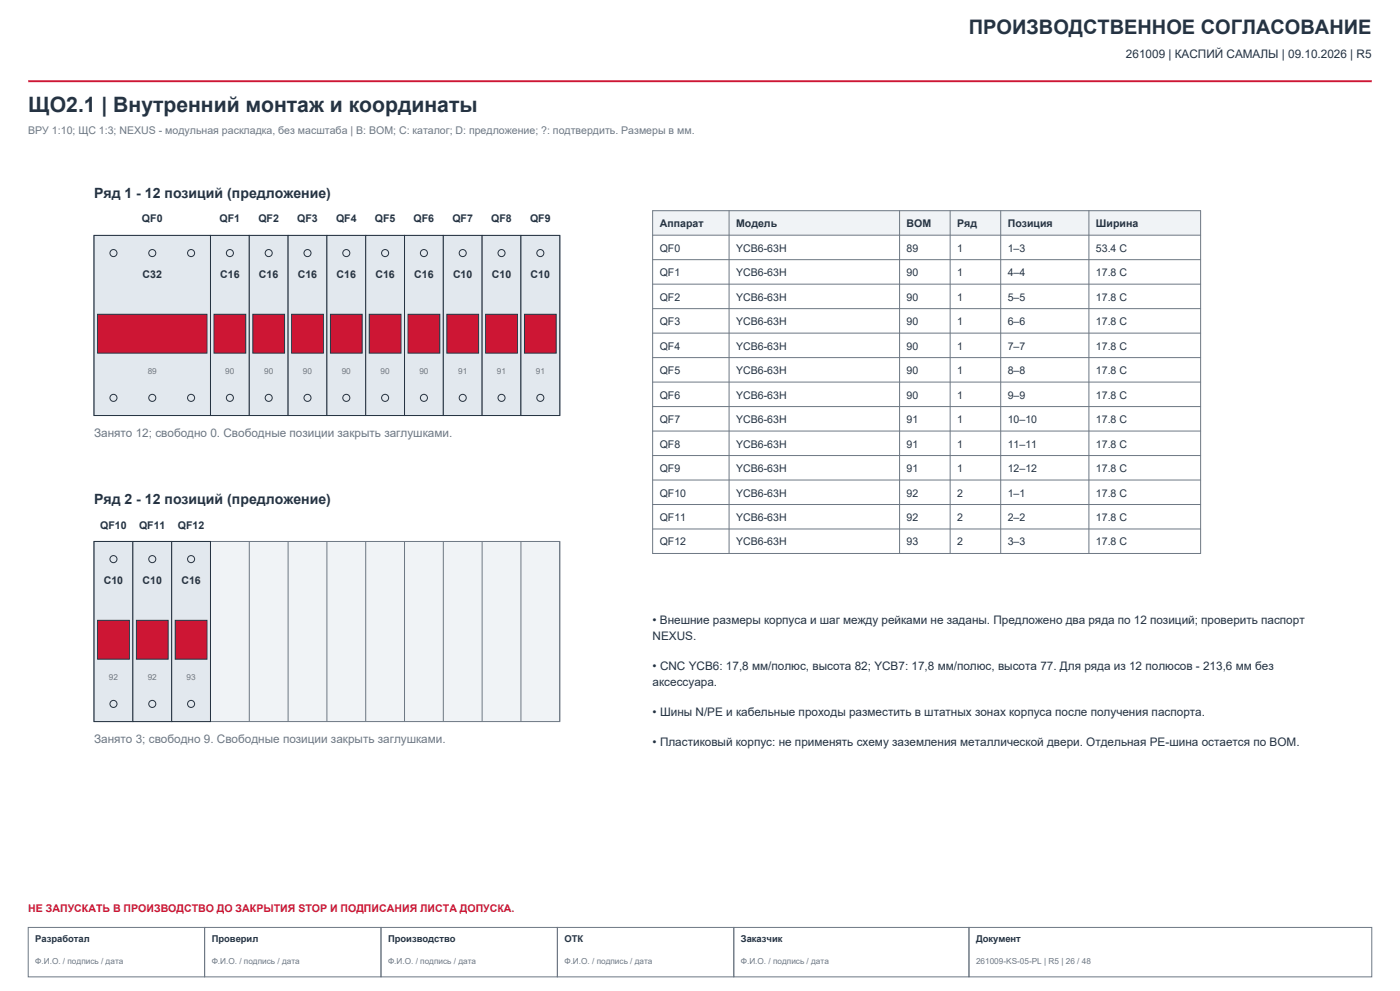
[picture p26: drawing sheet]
<svg xmlns="http://www.w3.org/2000/svg" width="420mm" height="297mm" viewBox="0 0 420 297" stroke-linecap="round" stroke-linejoin="round" font-family="sans-serif">
<defs><g id="words">
<text font-size="6.3" fill="#253342" x="8.5" y="33.5">ЩО2.1 | Внутренний монтаж и координаты</text>
<text font-size="6" fill="#253342" x="290.7" y="10.2">ПРОИЗВОДСТВЕННОЕ СОГЛАСОВАНИЕ</text>
<g font-size="4.2" fill="#253342">
<text x="28.2" y="59.3">Ряд 1 - 12 позиций (предложение)</text>
<text x="28.2" y="151">Ряд 2 - 12 позиций (предложение)</text>
</g>
<g font-size="3.5" fill="#253342">
<text x="337.8" y="17.3">261009 | КАСПИЙ САМАЛЫ | 09.10.2026 | R5</text>
<text x="195.8" y="187">• Внешние размеры корпуса и шаг между рейками не заданы. Предложено два ряда по 12 позиций; проверить паспорт</text>
<text x="195.8" y="191.7">NEXUS.</text>
<text x="195.8" y="200.7">• CNC YCB6: 17,8 мм/полюс, высота 82; YCB7: 17,8 мм/полюс, высота 77. Для ряда из 12 полюсов - 213,6 мм без</text>
<text x="195.8" y="205.5">аксессуара.</text>
<text x="195.8" y="214.5">• Шины N/PE и кабельные проходы разместить в штатных зонах корпуса после получения паспорта.</text>
<text x="195.8" y="223.5">• Пластиковый корпус: не применять схему заземления металлической двери. Отдельная PE-шина остается по BOM.</text>
</g>
<g font-size="3.5" fill="#6d7884">
<text x="28.2" y="130.9">Занято 12; свободно 0. Свободные позиции закрыть заглушками.</text>
<text x="28.2" y="222.6">Занято 3; свободно 9. Свободные позиции закрыть заглушками.</text>
</g>
<text font-size="3.2" fill="#6d7884" x="8.5" y="40.2">ВРУ 1:10; ЩС 1:3; NEXUS - модульная раскладка, без масштаба | B: BOM; C: каталог; D: предложение; ?: подтвердить. Размеры в мм.</text>
<g font-size="3.2" fill="#253342">
<text x="42.6" y="66.7">QF0</text>
<text x="65.9" y="66.7">QF1</text>
<text x="77.5" y="66.7">QF2</text>
<text x="89.2" y="66.7">QF3</text>
<text x="100.8" y="66.7">QF4</text>
<text x="112.4" y="66.7">QF5</text>
<text x="124.1" y="66.7">QF6</text>
<text x="135.7" y="66.7">QF7</text>
<text x="147.4" y="66.7">QF8</text>
<text x="159" y="66.7">QF9</text>
<text x="197.9" y="68.1">Аппарат</text>
<text x="220.8" y="68.1">Модель</text>
<text x="272" y="68.1">BOM</text>
<text x="287.2" y="68.1">Ряд</text>
<text x="302.3" y="68.1">Позиция</text>
<text x="328.8" y="68.1">Ширина</text>
<text x="197.9" y="75.4">QF0</text>
<text x="220.8" y="75.4">YCB6-63H</text>
<text x="272" y="75.4">89</text>
<text x="287.2" y="75.4">1</text>
<text x="302.3" y="75.4">1–3</text>
<text x="328.8" y="75.4">53.4 C</text>
<text x="42.8" y="83.3">C32</text>
<text x="66.1" y="83.3">C16</text>
<text x="77.7" y="83.3">C16</text>
<text x="89.3" y="83.3">C16</text>
<text x="101" y="83.3">C16</text>
<text x="112.6" y="83.3">C16</text>
<text x="124.3" y="83.3">C16</text>
<text x="135.9" y="83.3">C10</text>
<text x="147.5" y="83.3">C10</text>
<text x="159.2" y="83.3">C10</text>
<text x="197.9" y="82.8">QF1</text>
<text x="220.8" y="82.8">YCB6-63H</text>
<text x="272" y="82.8">90</text>
<text x="287.2" y="82.8">1</text>
<text x="302.3" y="82.8">4–4</text>
<text x="328.8" y="82.8">17.8 C</text>
<text x="197.9" y="90.1">QF2</text>
<text x="220.8" y="90.1">YCB6-63H</text>
<text x="272" y="90.1">90</text>
<text x="287.2" y="90.1">1</text>
<text x="302.3" y="90.1">5–5</text>
<text x="328.8" y="90.1">17.8 C</text>
<text x="197.9" y="97.4">QF3</text>
<text x="220.8" y="97.4">YCB6-63H</text>
<text x="272" y="97.4">90</text>
<text x="287.2" y="97.4">1</text>
<text x="302.3" y="97.4">6–6</text>
<text x="328.8" y="97.4">17.8 C</text>
<text x="197.9" y="104.8">QF4</text>
<text x="220.8" y="104.8">YCB6-63H</text>
<text x="272" y="104.8">90</text>
<text x="287.2" y="104.8">1</text>
<text x="302.3" y="104.8">7–7</text>
<text x="328.8" y="104.8">17.8 C</text>
<text x="197.9" y="112.1">QF5</text>
<text x="220.8" y="112.1">YCB6-63H</text>
<text x="272" y="112.1">90</text>
<text x="287.2" y="112.1">1</text>
<text x="302.3" y="112.1">8–8</text>
<text x="328.8" y="112.1">17.8 C</text>
<text x="197.9" y="119.5">QF6</text>
<text x="220.8" y="119.5">YCB6-63H</text>
<text x="272" y="119.5">90</text>
<text x="287.2" y="119.5">1</text>
<text x="302.3" y="119.5">9–9</text>
<text x="328.8" y="119.5">17.8 C</text>
<text x="197.9" y="126.8">QF7</text>
<text x="220.8" y="126.8">YCB6-63H</text>
<text x="272" y="126.8">91</text>
<text x="287.2" y="126.8">1</text>
<text x="302.3" y="126.8">10–10</text>
<text x="328.8" y="126.8">17.8 C</text>
<text x="197.9" y="134.1">QF8</text>
<text x="220.8" y="134.1">YCB6-63H</text>
<text x="272" y="134.1">91</text>
<text x="287.2" y="134.1">1</text>
<text x="302.3" y="134.1">11–11</text>
<text x="328.8" y="134.1">17.8 C</text>
<text x="197.9" y="141.5">QF9</text>
<text x="220.8" y="141.5">YCB6-63H</text>
<text x="272" y="141.5">91</text>
<text x="287.2" y="141.5">1</text>
<text x="302.3" y="141.5">12–12</text>
<text x="328.8" y="141.5">17.8 C</text>
<text x="197.9" y="148.8">QF10</text>
<text x="220.8" y="148.8">YCB6-63H</text>
<text x="272" y="148.8">92</text>
<text x="287.2" y="148.8">2</text>
<text x="302.3" y="148.8">1–1</text>
<text x="328.8" y="148.8">17.8 C</text>
<text x="30.1" y="158.4">QF10</text>
<text x="41.7" y="158.4">QF11</text>
<text x="53.4" y="158.4">QF12</text>
<text x="197.9" y="156.1">QF11</text>
<text x="220.8" y="156.1">YCB6-63H</text>
<text x="272" y="156.1">92</text>
<text x="287.2" y="156.1">2</text>
<text x="302.3" y="156.1">2–2</text>
<text x="328.8" y="156.1">17.8 C</text>
<text x="197.9" y="163.5">QF12</text>
<text x="220.8" y="163.5">YCB6-63H</text>
<text x="272" y="163.5">93</text>
<text x="287.2" y="163.5">2</text>
<text x="302.3" y="163.5">3–3</text>
<text x="328.8" y="163.5">17.8 C</text>
<text x="31.1" y="175">C10</text>
<text x="42.8" y="175">C10</text>
<text x="54.4" y="175">C16</text>
</g>
<text font-size="3.2" fill="#cd1634" x="8.5" y="273.4">НЕ ЗАПУСКАТЬ В ПРОИЗВОДСТВО ДО ЗАКРЫТИЯ STOP И ПОДПИСАНИЯ ЛИСТА ДОПУСКА.</text>
<g font-size="2.8" fill="#253342">
<text x="10.6" y="282.2">Разработал</text>
<text x="63.5" y="282.2">Проверил</text>
<text x="116.4" y="282.2">Производство</text>
<text x="169.3" y="282.2">ОТК</text>
<text x="222.2" y="282.2">Заказчик</text>
<text x="292.8" y="282.2">Документ</text>
</g>
<g font-size="2.5" fill="#6d7884">
<text x="44.3" y="112.2">89</text>
<text x="67.6" y="112.2">90</text>
<text x="79.2" y="112.2">90</text>
<text x="90.9" y="112.2">90</text>
<text x="102.5" y="112.2">90</text>
<text x="114.2" y="112.2">90</text>
<text x="125.8" y="112.2">90</text>
<text x="137.4" y="112.2">91</text>
<text x="149.1" y="112.2">91</text>
<text x="160.7" y="112.2">91</text>
<text x="32.7" y="203.9">92</text>
<text x="44.3" y="203.9">92</text>
<text x="56" y="203.9">93</text>
<text x="10.6" y="288.9">Ф.И.О. / подпись / дата</text>
<text x="63.5" y="288.9">Ф.И.О. / подпись / дата</text>
<text x="116.4" y="288.9">Ф.И.О. / подпись / дата</text>
<text x="169.3" y="288.9">Ф.И.О. / подпись / дата</text>
<text x="222.2" y="288.9">Ф.И.О. / подпись / дата</text>
<text x="292.8" y="288.9">261009-KS-05-PL | R5 | 26 / 48</text>
</g>
</g></defs>
<path d="M8.5 24.3h403" fill="none" stroke="#cd1634" stroke-width=".56"/>
<path d="M8.5 278h52.9v14.8h-52.9zM61.4 278h52.9v14.8h-52.9zM114.3 278h52.9v14.8h-52.9zM167.2 278h52.9v14.8h-52.9zM220.1 278h70.6v14.8h-70.6zM290.7 278h120.8v14.8h-120.8z" fill="none" stroke="#6d7884" stroke-width=".3"/>
<path d="M28.2 70.6h139.7v53.9h-139.7z" fill-rule="evenodd" fill="#f0f3f6" stroke="#6d7884" stroke-width=".3"/>
<g fill="none" stroke="#6d7884" stroke-width=".3">
<path d="M28.2 70.6v53.9M39.9 70.6v53.9M51.5 70.6v53.9M63.1 70.6v53.9M74.8 70.6v53.9M86.4 70.6v53.9M98.1 70.6v53.9M109.7 70.6v53.9M121.4 70.6v53.9M133 70.6v53.9M144.6 70.6v53.9M156.3 70.6v53.9"/>
<path d="M167.9 70.6v53.9"/>
</g>
<path d="M28.2 70.6h34.9v53.9h-34.9z" fill-rule="evenodd" fill="#e2e8ee" stroke="#253342" stroke-width=".3"/>
<path d="M29.3 94.2h32.8v11.6h-32.8z" fill-rule="evenodd" fill="#cd1634" stroke="#253342" stroke-width=".3"/>
<g fill="none" stroke="#253342" stroke-width=".3">
<circle cx="34" cy="75.8" r="1.06"/>
<circle cx="45.7" cy="75.8" r="1.06"/>
<circle cx="57.3" cy="75.8" r="1.06"/>
<circle cx="34" cy="119.2" r="1.06"/>
<circle cx="45.7" cy="119.2" r="1.06"/>
<circle cx="57.3" cy="119.2" r="1.06"/>
</g>
<path d="M63.1 70.6h11.7v53.9h-11.7z" fill-rule="evenodd" fill="#e2e8ee" stroke="#253342" stroke-width=".3"/>
<path d="M64.2 94.2h9.5v11.6h-9.5z" fill-rule="evenodd" fill="#cd1634" stroke="#253342" stroke-width=".3"/>
<g fill="none" stroke="#253342" stroke-width=".3">
<circle cx="69" cy="75.8" r="1.06"/>
<circle cx="69" cy="119.2" r="1.06"/>
</g>
<path d="M74.8 70.6h11.6v53.9h-11.6z" fill-rule="evenodd" fill="#e2e8ee" stroke="#253342" stroke-width=".3"/>
<path d="M75.8 94.2h9.6v11.6h-9.6z" fill-rule="evenodd" fill="#cd1634" stroke="#253342" stroke-width=".3"/>
<g fill="none" stroke="#253342" stroke-width=".3">
<circle cx="80.6" cy="75.8" r="1.06"/>
<circle cx="80.6" cy="119.2" r="1.06"/>
</g>
<path d="M86.4 70.6h11.7v53.9h-11.7z" fill-rule="evenodd" fill="#e2e8ee" stroke="#253342" stroke-width=".3"/>
<path d="M87.5 94.2h9.5v11.6h-9.5z" fill-rule="evenodd" fill="#cd1634" stroke="#253342" stroke-width=".3"/>
<g fill="none" stroke="#253342" stroke-width=".3">
<circle cx="92.3" cy="75.8" r="1.06"/>
<circle cx="92.3" cy="119.2" r="1.06"/>
</g>
<path d="M98.1 70.6h11.6v53.9h-11.6z" fill-rule="evenodd" fill="#e2e8ee" stroke="#253342" stroke-width=".3"/>
<path d="M99.1 94.2h9.6v11.6h-9.6z" fill-rule="evenodd" fill="#cd1634" stroke="#253342" stroke-width=".3"/>
<g fill="none" stroke="#253342" stroke-width=".3">
<circle cx="103.9" cy="75.8" r="1.06"/>
<circle cx="103.9" cy="119.2" r="1.06"/>
</g>
<path d="M109.7 70.6h11.7v53.9h-11.7z" fill-rule="evenodd" fill="#e2e8ee" stroke="#253342" stroke-width=".3"/>
<path d="M110.8 94.2h9.5v11.6h-9.5z" fill-rule="evenodd" fill="#cd1634" stroke="#253342" stroke-width=".3"/>
<g fill="none" stroke="#253342" stroke-width=".3">
<circle cx="115.5" cy="75.8" r="1.06"/>
<circle cx="115.5" cy="119.2" r="1.06"/>
</g>
<path d="M121.4 70.6h11.6v53.9h-11.6z" fill-rule="evenodd" fill="#e2e8ee" stroke="#253342" stroke-width=".3"/>
<path d="M122.4 94.2h9.5v11.6h-9.5z" fill-rule="evenodd" fill="#cd1634" stroke="#253342" stroke-width=".3"/>
<g fill="none" stroke="#253342" stroke-width=".3">
<circle cx="127.2" cy="75.8" r="1.06"/>
<circle cx="127.2" cy="119.2" r="1.06"/>
</g>
<path d="M133 70.6h11.6v53.9h-11.6z" fill-rule="evenodd" fill="#e2e8ee" stroke="#253342" stroke-width=".3"/>
<path d="M134.1 94.2h9.5v11.6h-9.5z" fill-rule="evenodd" fill="#cd1634" stroke="#253342" stroke-width=".3"/>
<g fill="none" stroke="#253342" stroke-width=".3">
<circle cx="138.8" cy="75.8" r="1.06"/>
<circle cx="138.8" cy="119.2" r="1.06"/>
</g>
<path d="M144.6 70.6h11.7v53.9h-11.7z" fill-rule="evenodd" fill="#e2e8ee" stroke="#253342" stroke-width=".3"/>
<path d="M145.7 94.2h9.5v11.6h-9.5z" fill-rule="evenodd" fill="#cd1634" stroke="#253342" stroke-width=".3"/>
<g fill="none" stroke="#253342" stroke-width=".3">
<circle cx="150.5" cy="75.8" r="1.06"/>
<circle cx="150.5" cy="119.2" r="1.06"/>
</g>
<path d="M156.3 70.6h11.6v53.9h-11.6z" fill-rule="evenodd" fill="#e2e8ee" stroke="#253342" stroke-width=".3"/>
<path d="M157.3 94.2h9.6v11.6h-9.6z" fill-rule="evenodd" fill="#cd1634" stroke="#253342" stroke-width=".3"/>
<g fill="none" stroke="#253342" stroke-width=".3">
<circle cx="162.1" cy="75.8" r="1.06"/>
<circle cx="162.1" cy="119.2" r="1.06"/>
</g>
<path d="M28.2 162.3h139.7v54h-139.7z" fill-rule="evenodd" fill="#f0f3f6" stroke="#6d7884" stroke-width=".3"/>
<g fill="none" stroke="#6d7884" stroke-width=".3">
<path d="M28.2 162.3v54M39.9 162.3v54M51.5 162.3v54M63.1 162.3v54M74.8 162.3v54M86.4 162.3v54M98.1 162.3v54M109.7 162.3v54M121.4 162.3v54M133 162.3v54M144.6 162.3v54M156.3 162.3v54"/>
<path d="M167.9 162.3v54"/>
</g>
<path d="M28.2 162.3h11.7v54h-11.7z" fill-rule="evenodd" fill="#e2e8ee" stroke="#253342" stroke-width=".3"/>
<path d="M29.3 185.9h9.5v11.7h-9.5z" fill-rule="evenodd" fill="#cd1634" stroke="#253342" stroke-width=".3"/>
<g fill="none" stroke="#253342" stroke-width=".3">
<circle cx="34" cy="167.6" r="1.06"/>
<circle cx="34" cy="211" r="1.06"/>
</g>
<path d="M39.9 162.3h11.6v54h-11.6z" fill-rule="evenodd" fill="#e2e8ee" stroke="#253342" stroke-width=".3"/>
<path d="M40.9 185.9h9.5v11.7h-9.5z" fill-rule="evenodd" fill="#cd1634" stroke="#253342" stroke-width=".3"/>
<g fill="none" stroke="#253342" stroke-width=".3">
<circle cx="45.7" cy="167.6" r="1.06"/>
<circle cx="45.7" cy="211" r="1.06"/>
</g>
<path d="M51.5 162.3h11.6v54h-11.6z" fill-rule="evenodd" fill="#e2e8ee" stroke="#253342" stroke-width=".3"/>
<path d="M52.6 185.9h9.5v11.7h-9.5z" fill-rule="evenodd" fill="#cd1634" stroke="#253342" stroke-width=".3"/>
<g fill="none" stroke="#253342" stroke-width=".3">
<circle cx="57.3" cy="167.6" r="1.06"/>
<circle cx="57.3" cy="211" r="1.06"/>
</g>
<path d="M195.8 63.1h164.4v7.4h-164.4z" fill-rule="evenodd" fill="#f0f3f6"/>
<g fill="none" stroke="#6d7884" stroke-width=".3">
<path d="M195.8 63.1h164.4v102.8h-164.4zM195.8 70.5h164.4M195.8 77.8h164.4M218.7 63.1v102.8M269.9 63.1v102.8M285 63.1v102.8M300.2 63.1v102.8M326.7 63.1v102.8M195.8 85.2h164.4M195.8 92.5h164.4M195.8 99.8h164.4M195.8 107.2h164.4"/>
<path d="M195.8 114.5h164.4M195.8 121.8h164.4M195.8 129.2h164.4M195.8 136.5h164.4M195.8 143.9h164.4M195.8 151.2h164.4M195.8 158.5h164.4"/>
</g>
<use href="#words"/>
</svg>
